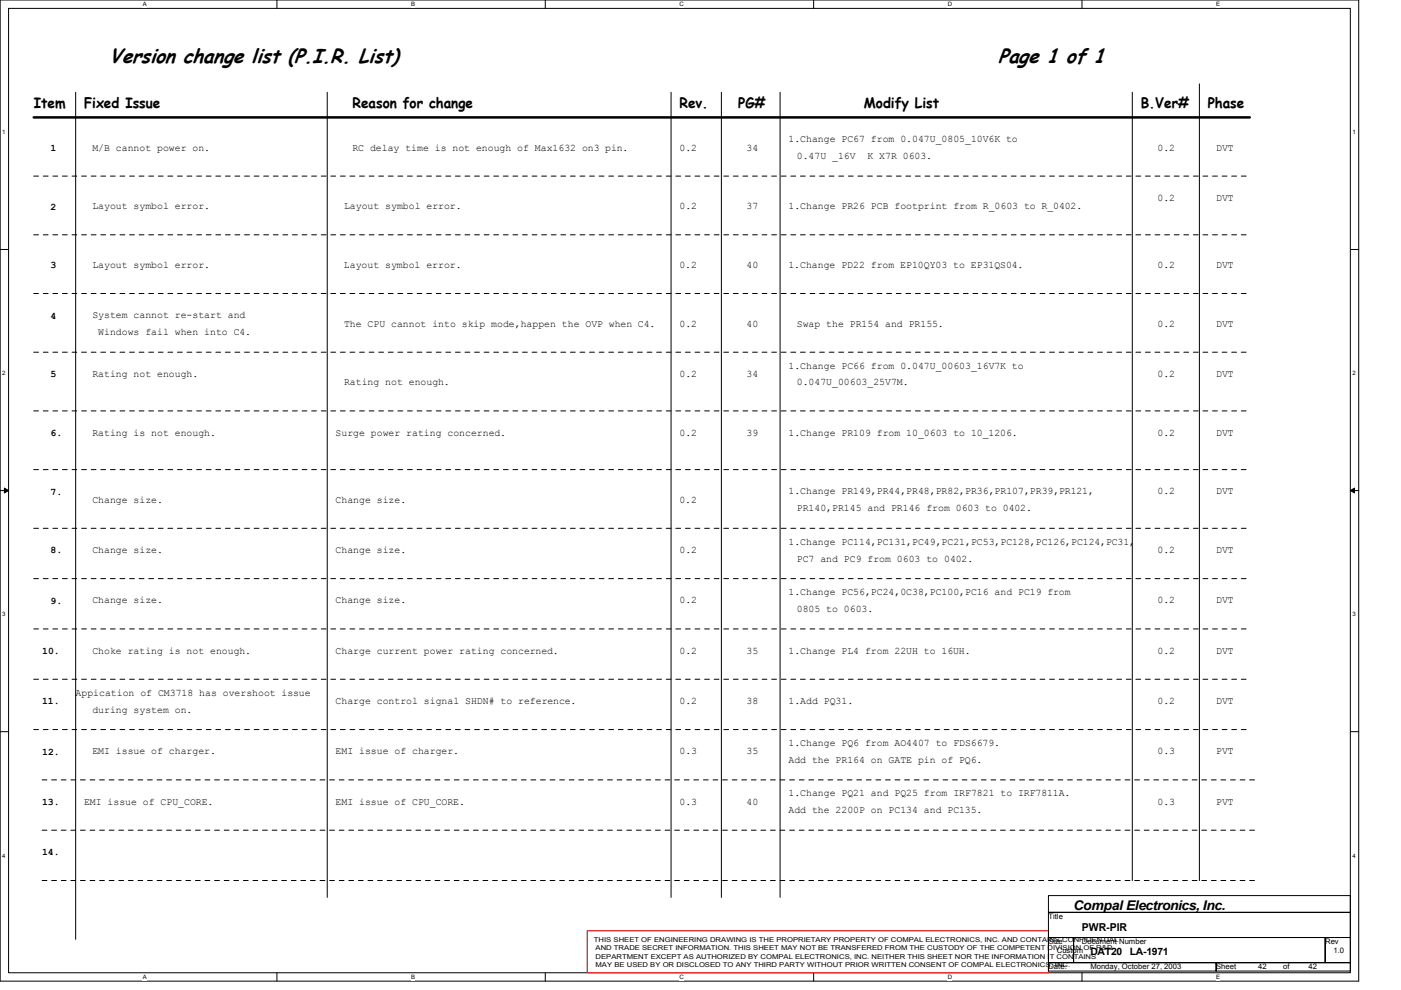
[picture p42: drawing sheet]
<svg xmlns="http://www.w3.org/2000/svg" width="297mm" height="210mm" viewBox="0 0 297 210" stroke-linecap="round" stroke-linejoin="round" font-family="sans-serif">
<defs><g id="words">
<g font-size="4.3">
<text x="23.2" y="13.4">Version change list (P.I.R. List)</text>
<text x="211.6" y="13.4">Page 1 of 1</text>
</g>
<g font-size="3">
<text x="7.2" y="22.9">Item</text>
<text x="17.8" y="22.9">Fixed Issue</text>
<text x="74.7" y="22.9">Reason for change</text>
<text x="144.1" y="22.9">Rev.</text>
<text x="156.5" y="22.9">PG#</text>
<text x="183.2" y="22.9">Modify List</text>
<text x="241.9" y="22.9">B.Ver#</text>
<text x="256.1" y="22.9">Phase</text>
</g>
<text font-size="2.8" x="227.6" y="192.8">Compal Electronics, Inc.</text>
<text font-size="2.3" x="229.4" y="197.4">PWR-PIR</text>
<g font-size="2.1">
<text x="10.7" y="32">1</text>
<text x="19.6" y="31.9">M/B cannot power on.</text>
<text x="74.7" y="31.9">RC delay time is not enough of Max1632 on3 pin.</text>
<text x="144.1" y="31.9">0.2</text>
<text x="158.3" y="31.9">34</text>
<text x="167.2" y="30.2">1.Change PC67 from 0.047U_0805_10V6K to</text>
<text x="169" y="33.7">0.47U _16V</text>
<text x="183.9" y="33.7">K X7R 0603.</text>
<text x="245.4" y="31.9">0.2</text>
<text x="257.9" y="31.9">DVT</text>
<text x="10.7" y="44.4">2</text>
<text x="19.6" y="44.4">Layout symbol error.</text>
<text x="72.9" y="44.4">Layout symbol error.</text>
<text x="144.1" y="44.4">0.2</text>
<text x="158.3" y="44.4">37</text>
<text x="167.2" y="44.4">1.Change PR26 PCB footprint from R_0603 to R_0402.</text>
<text x="245.4" y="42.6">0.2</text>
<text x="257.9" y="42.6">DVT</text>
<text x="10.7" y="56.9">3</text>
<text x="19.6" y="56.8">Layout symbol error.</text>
<text x="72.9" y="56.8">Layout symbol error.</text>
<text x="144" y="56.8">0.2</text>
<text x="158.3" y="56.8">40</text>
<text x="167.2" y="56.8">1.Change PD22 from EP10QY03 to EP31QS04.</text>
<text x="245.4" y="56.8">0.2</text>
<text x="257.8" y="56.8">DVT</text>
<text x="10.7" y="67.6">4</text>
<text x="19.6" y="67.5">System cannot re-start and</text>
<text x="20.8" y="71.1">Windows fail when into C4.</text>
<text x="72.9" y="69.3">The CPU cannot into skip mode,happen the OVP when C4.</text>
<text x="144.1" y="69.3">0.2</text>
<text x="158.3" y="69.3">40</text>
<text x="169" y="69.3">Swap the PR154 and PR155.</text>
<text x="245.4" y="69.3">0.2</text>
<text x="257.9" y="69.3">DVT</text>
<text x="10.7" y="80">5</text>
<text x="19.6" y="79.9">Rating not enough.</text>
<text x="72.9" y="81.7">Rating not enough.</text>
<text x="144.1" y="79.9">0.2</text>
<text x="158.3" y="79.9">34</text>
<text x="167.2" y="78.2">1.Change PC66 from 0.047U_00603_16V7K to</text>
<text x="169" y="81.7">0.047U_00603_25V7M.</text>
<text x="245.4" y="79.9">0.2</text>
<text x="257.9" y="79.9">DVT</text>
<text x="10.7" y="92.5">6.</text>
<text x="19.6" y="92.4">Rating is not enough.</text>
<text x="71.2" y="92.4">Surge power rating concerned.</text>
<text x="144.1" y="92.4">0.2</text>
<text x="158.3" y="92.4">39</text>
<text x="167.2" y="92.4">1.Change PR109 from 10_0603 to 10_1206.</text>
<text x="245.4" y="92.4">0.2</text>
<text x="257.9" y="92.4">DVT</text>
<text x="10.7" y="104.9">7.</text>
<text x="19.6" y="106.6">Change size.</text>
<text x="71.2" y="106.6">Change size.</text>
<text x="144.1" y="106.6">0.2</text>
<text x="167.2" y="104.8">1.Change PR149,PR44,PR48,PR82,PR36,PR107,PR39,PR121,</text>
<text x="245.4" y="104.8">0.2</text>
<text x="257.8" y="104.8">DVT</text>
<text x="168.9" y="108.4">PR140,PR145 and PR146 from 0603 to 0402.</text>
<text x="10.7" y="117.3">8.</text>
<text x="19.6" y="117.3">Change size.</text>
<text x="71.2" y="117.3">Change size.</text>
<text x="144.1" y="117.3">0.2</text>
<text x="167.2" y="115.5">1.Change PC114,PC131,PC49,PC21,PC53,PC128,PC126,PC124,PC31,</text>
<text x="168.9" y="119.1">PC7 and PC9 from 0603 to 0402.</text>
<text x="245.4" y="117.3">0.2</text>
<text x="257.9" y="117.3">DVT</text>
<text x="10.7" y="128">9.</text>
<text x="19.6" y="128">Change size.</text>
<text x="71.2" y="128">Change size.</text>
<text x="144.1" y="128">0.2</text>
<text x="167.2" y="126.2">1.Change PC56,PC24,0C38,PC100,PC16 and PC19 from</text>
<text x="168.9" y="129.7">0805 to 0603.</text>
<text x="245.4" y="128">0.2</text>
<text x="257.9" y="128">DVT</text>
<text x="8.9" y="138.7">10.</text>
<text x="19.6" y="138.6">Choke rating is not enough.</text>
<text x="71.2" y="138.6">Charge current power rating concerned.</text>
<text x="144.1" y="138.6">0.2</text>
<text x="158.3" y="138.6">35</text>
<text x="167.2" y="138.6">1.Change PL4 from 22UH to 16UH.</text>
<text x="245.4" y="138.6">0.2</text>
<text x="257.8" y="138.6">DVT</text>
<text x="8.9" y="149.4">11.</text>
<text x="16" y="147.5">Appication of CM3718 has overshoot issue</text>
<text x="71.2" y="149.3">Charge control signal SHDN# to reference.</text>
<text x="144.1" y="149.3">0.2</text>
<text x="158.3" y="149.3">38</text>
<text x="167.2" y="149.3">1.Add PQ31.</text>
<text x="245.4" y="149.3">0.2</text>
<text x="257.8" y="149.3">DVT</text>
<text x="19.6" y="151.1">during system on.</text>
<text x="8.9" y="160">12.</text>
<text x="19.6" y="160">EMI issue of charger.</text>
<text x="71.2" y="160">EMI issue of charger.</text>
<text x="144.1" y="160">0.3</text>
<text x="158.3" y="160">35</text>
<text x="167.2" y="158.2">1.Change PQ6 from AO4407 to FDS6679.</text>
<text x="167.2" y="161.7">Add the PR164 on GATE pin of PQ6.</text>
<text x="245.4" y="160">0.3</text>
<text x="257.8" y="160">PVT</text>
<text x="8.9" y="170.7">13.</text>
<text x="17.8" y="170.6">EMI issue of CPU_CORE.</text>
<text x="71.2" y="170.6">EMI issue of CPU_CORE.</text>
<text x="144.1" y="170.6">0.3</text>
<text x="158.3" y="170.6">40</text>
<text x="167.2" y="168.8">1.Change PQ21 and PQ25 from IRF7821 to IRF7811A.</text>
<text x="167.2" y="172.4">Add the 2200P on PC134 and PC135.</text>
<text x="245.4" y="170.6">0.3</text>
<text x="257.8" y="170.6">PVT</text>
<text x="8.9" y="181.4">14.</text>
<text x="231.2" y="202.5">DAT20</text>
<text x="239.6" y="202.5">LA-1971</text>
</g>
<g font-size="1.6">
<text x="222.3" y="194.9">Title</text>
<text x="222.3" y="200.2">Size</text>
<text x="224.1" y="202">Custom</text>
<text x="229.4" y="200.2">Document Number</text>
<text x="281" y="200.2">Rev</text>
<text x="282.7" y="202">1.0</text>
<text x="222.3" y="205.5">Date:</text>
<text x="231.2" y="205.5">Monday, October 27, 2003</text>
<text x="257.8" y="205.5">Sheet</text>
<text x="266.7" y="205.5">42</text>
<text x="272.1" y="205.5">of</text>
<text x="277.4" y="205.5">42</text>
</g>
<g font-size="1.4">
<text x="125.9" y="199.7">THIS SHEET OF ENGINEERING DRAWING IS THE PROPRIETARY PROPERTY OF COMPAL ELECTRONICS, INC. AND CONTAINS CONFIDENTIAL</text>
<text x="126.3" y="203.2">DEPARTMENT EXCEPT AS AUTHORIZED BY COMPAL ELECTRONICS, INC. NEITHER THIS SHEET NOR THE INFORMATION IT CONTAINS</text>
<text x="126.3" y="201.5">AND TRADE SECRET INFORMATION. THIS SHEET MAY NOT BE TRANSFERED FROM THE CUSTODY OF THE COMPETENT DIVISION OF R&amp;D</text>
<text x="126.3" y="205">MAY BE USED BY OR DISCLOSED TO ANY THIRD PARTY WITHOUT PRIOR WRITTEN CONSENT OF COMPAL ELECTRONICS, INC.</text>
</g>
<g font-size="1.3">
<text x="30.3" y="1.3">A</text>
<text x="87.2" y="1.3">B</text>
<text x="144.1" y="1.3">C</text>
<text x="201" y="1.3">D</text>
<text x="257.8" y="1.3">E</text>
<text x=".5" y="28.5">1</text>
<text x="286.7" y="28.5">1</text>
<text x=".5" y="79.6">2</text>
<text x="286.7" y="79.6">2</text>
<text x=".5" y="130.7">3</text>
<text x="286.7" y="130.7">3</text>
<text x=".5" y="181.8">4</text>
<text x="286.7" y="181.8">4</text>
<text x="30.3" y="207.6">A</text>
<text x="87.2" y="207.6">B</text>
<text x="144.1" y="207.6">C</text>
<text x="201" y="207.6">D</text>
<text x="257.8" y="207.6">E</text>
</g>
</g></defs>
<path d="M0 0h288.1v208h-288.1zM1.8 1.8h284.5v204.4h-284.5z" fill="none" stroke="#000" stroke-width=".21"/>
<g fill="#fff">
<path d="M30.2 .2h.9v1.4h-.9z"/>
<path d="M30.2 206.4h.9v1.5h-.9z"/>
</g>
<path d="M58.7 0v1.8M58.7 206.2v1.8" fill="none" stroke="#000" stroke-width=".21"/>
<g fill="#fff">
<path d="M87.2 .2h.8v1.4h-.8z"/>
<path d="M87.2 206.4h.8v1.5h-.8z"/>
</g>
<path d="M115.6 0v1.8M115.6 206.2v1.8" fill="none" stroke="#000" stroke-width=".21"/>
<g fill="#fff">
<path d="M144.1 .2h.9v1.4h-.9z"/>
<path d="M144.1 206.4h.9v1.5h-.9z"/>
</g>
<path d="M172.5 0v1.8M172.5 206.2v1.8" fill="none" stroke="#000" stroke-width=".21"/>
<g fill="#fff">
<path d="M201 .2h.9v1.4h-.9z"/>
<path d="M201 206.4h.9v1.5h-.9z"/>
</g>
<path d="M229.4 0v1.8M229.4 206.2v1.8" fill="none" stroke="#000" stroke-width=".21"/>
<g fill="#fff">
<path d="M257.8 .2h.9v1.4h-.9z"/>
<path d="M257.8 206.4h.9v1.5h-.9z"/>
<path d="M.5 27.3h.7v1.4h-.7z"/>
<path d="M286.7 27.3h.7v1.4h-.7z"/>
<path d="M.5 78.4h.7v1.5h-.7z"/>
<path d="M286.7 78.4h.7v1.5h-.7z"/>
</g>
<path d="M0 52.9h1.8M286.3 52.9h1.8" fill="none" stroke="#000" stroke-width=".21"/>
<g fill="#fff">
<path d="M.5 129.6h.7v1.4h-.7z"/>
<path d="M286.7 129.6h.7v1.4h-.7z"/>
</g>
<path d="M0 104h1.8M286.3 104h1.8" fill="none" stroke="#000" stroke-width=".21"/>
<path d="M.9 103.5l.9 .5-.9 .5zM286.3 104l.9-.5v1z" fill="#000" stroke="#000" stroke-width=".21"/>
<g fill="#fff">
<path d="M.5 180.7h.7v1.4h-.7z"/>
<path d="M286.7 180.7h.7v1.4h-.7z"/>
</g>
<g fill="none" stroke="#000" stroke-width=".21">
<path d="M16 19.6v179.6M69.4 19.6v170.7M142.3 19.6v170.7M152.9 19.6v170.7M165.4 19.6v170.7M240.1 19.6v167.1M254.3 17.8v168.9M0 155.1h1.8M286.3 155.1h1.8M222.3 189.9h64v3.5h-64zM222.3 193.4h64v5.4h-64zM222.3 198.8h5.3v5.3h-5.3z"/>
<path d="M227.6 198.8h53.4v5.3h-53.4zM281 198.8h5.3v5.3h-5.3zM222.3 204.1h35.5v1.8h-35.5zM257.8 204.1h28.5v1.8h-28.5z"/>
</g>
<path d="M7.2 24.9h257.8" fill="none" stroke="#000" stroke-width=".53"/>
<g fill="none" stroke="#000" stroke-width=".21" stroke-dasharray="1 1 1 1 1 1 1 1">
<path d="M7.2 37.3h257.8M7.2 49.8h257.8M7.2 62.2h257.8M7.2 74.7h257.8M7.2 99.6h257.8M7.2 87.1h257.8M7.2 112h257.8M7.2 122.7h257.8M7.2 133.3h257.8M7.2 144h257.8M7.2 154.7h257.8M8.9 165.4h257.9"/>
<path d="M8.9 176h257.9M8.9 186.7h257.9"/>
</g>
<path d="M124.5 197.4h97.8v8.8h-97.8z" fill="none" stroke="#f00" stroke-width=".21"/>
<use href="#words"/>
</svg>
